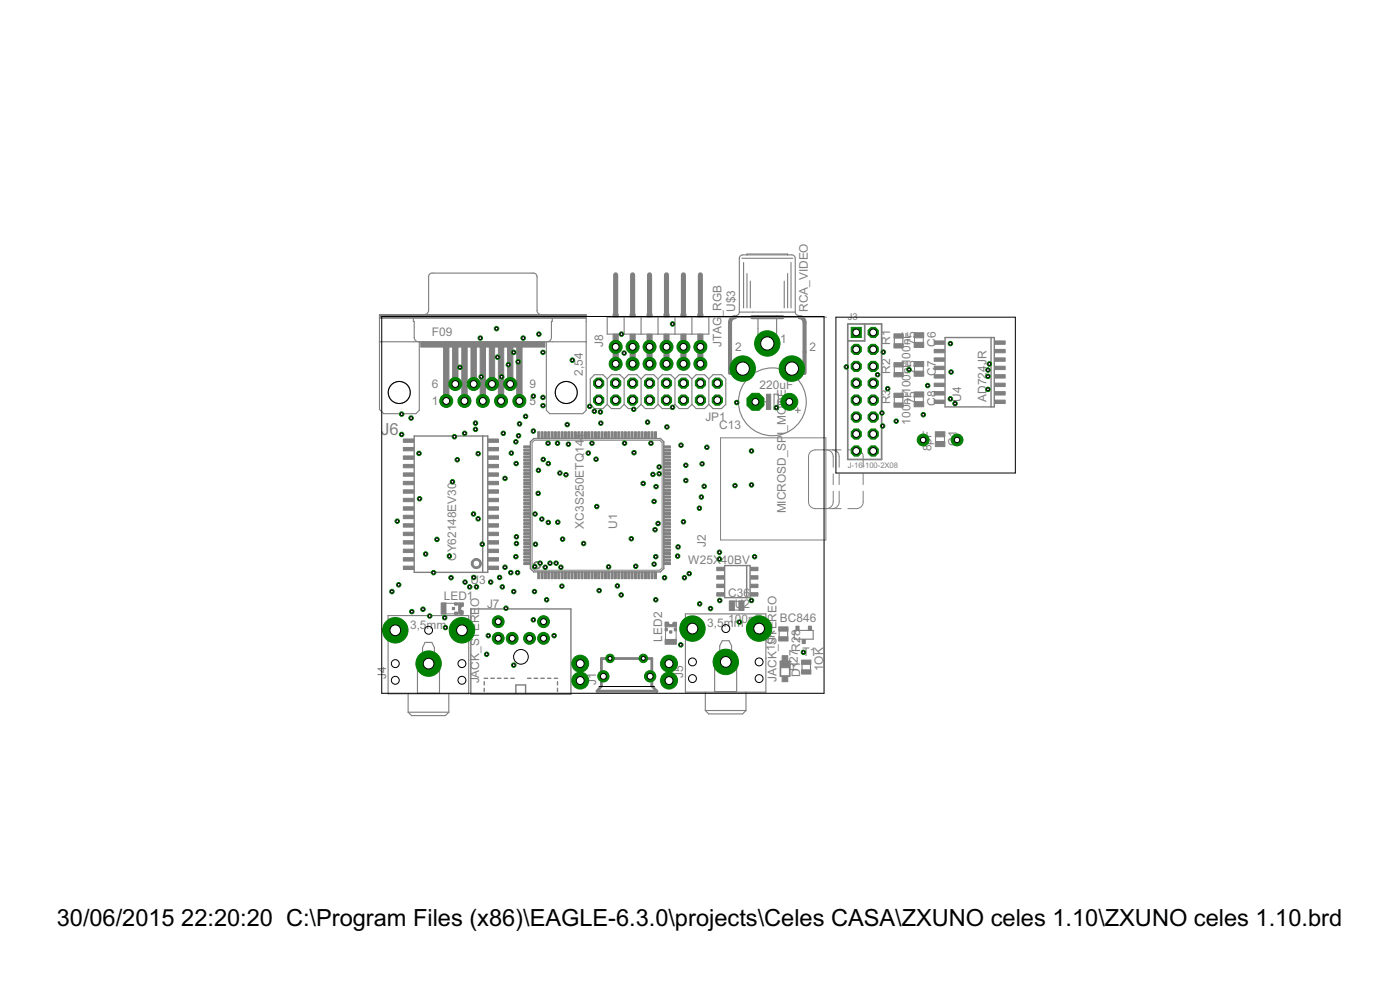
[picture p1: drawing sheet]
<svg xmlns="http://www.w3.org/2000/svg" width="210mm" height="148mm" viewBox="0 0 210 148" stroke-linecap="round" stroke-linejoin="round" font-family="sans-serif">
<defs><g id="words">
<g font-size="4">
<text x="8.5" y="138.7">30/06/2015</text>
<text x="27.2" y="138.7">22:20:20 C:\Program Files (x86)\EAGLE-6.3.0\projects\Celes CASA\ZXUNO celes 1.10\ZXUNO celes 1.10.brd</text>
</g>
<text font-size="2.8" fill="#808080" x="57.2" y="65.2">J6</text>
<g font-size="2" fill="#808080">
<text x="110.2" y="46.8" transform="rotate(-90 110.2 46.8)">U$3</text>
<text x="121.1" y="46.8" transform="rotate(-90 121.1 46.8)">RCA_VIDEO</text>
<text x="64.8" y="50.3">F09</text>
<text x="90.4" y="52" transform="rotate(-90 90.4 52)">J8</text>
<text x="108.2" y="52" transform="rotate(-90 108.2 52)">JTAG_RGB</text>
<text x="110.2" y="52.6">2</text>
<text x="116.9" y="51.3">1</text>
<text x="121.4" y="52.6">2</text>
<text x="133.5" y="51.7" transform="rotate(-90 133.5 51.7)">R1</text>
<text x="137.3" y="51.7" transform="rotate(-90 137.3 51.7)">75</text>
<text x="140.3" y="52" transform="rotate(-90 140.3 52)">C6</text>
<text x="64.8" y="58.2">6</text>
<text x="79.4" y="58.2">9</text>
<text x="87.4" y="56.3" transform="rotate(-90 87.4 56.3)">2,54</text>
<text x="113.9" y="58.3">220uF</text>
<text x="133.5" y="56" transform="rotate(-90 133.5 56)">R2</text>
<text x="137.3" y="56" transform="rotate(-90 137.3 56)">75</text>
<text x="140.3" y="56.3" transform="rotate(-90 140.3 56.3)">C7</text>
<text x="64.8" y="60.7">1</text>
<text x="79.4" y="60.7">5</text>
<text x="87.5" y="65.9" transform="rotate(-90 87.5 65.9)">4</text>
<text x="105.8" y="63.1">JP1</text>
<text x="107.8" y="64.2">C13</text>
<text x="117.8" y="65.2" transform="rotate(-90 117.8 65.2)">I_MODE</text>
<text x="133.5" y="60.6" transform="rotate(-90 133.5 60.6)">R3</text>
<text x="136.5" y="63.6" transform="rotate(-90 136.5 63.6)">100nF100nF100nF</text>
<text x="137.3" y="60.6" transform="rotate(-90 137.3 60.6)">75</text>
<text x="140.3" y="60.8" transform="rotate(-90 140.3 60.8)">C8</text>
<text x="144.1" y="60.2" transform="rotate(-90 144.1 60.2)">U4</text>
<text x="147.9" y="60.2" transform="rotate(-90 147.9 60.2)">AD724JR</text>
<text x="139.7" y="67.6" transform="rotate(-90 139.7 67.6)">8pF</text>
<text x="143.5" y="66.8" transform="rotate(-90 143.5 66.8)">C1</text>
<text x="117.8" y="76.9" transform="rotate(-90 117.8 76.9)">MICROSD_SP</text>
<text x="87.5" y="79.2" transform="rotate(-90 87.5 79.2)">XC3S250ETQ14</text>
<text x="92.5" y="79.2" transform="rotate(-90 92.5 79.2)">U1</text>
<text x="105.8" y="81.9" transform="rotate(-90 105.8 81.9)">J2</text>
<text x="66.5" y="89.9">LED1</text>
<text x="68.4" y="84" transform="rotate(-90 68.4 84)">CY62148EV30</text>
<text x="70.5" y="87.5">U3</text>
<text x="103.2" y="84.5">W25X40BV</text>
<text x="109.2" y="89.5">C36</text>
<text x="61.5" y="94.2">3,5mm</text>
<text x="71.8" y="90.9" transform="rotate(-90 71.8 90.9)">O</text>
<text x="73" y="91">J7</text>
<text x="106" y="94">3,5mm</text>
<text x="109.2" y="93.3">100nF</text>
<text x="110.2" y="91.1">U2</text>
<text x="116.9" y="93.2">BC846</text>
<text x="120" y="95.3" transform="rotate(-90 120 95.3)">8</text>
<text x="57.9" y="101.8" transform="rotate(-90 57.9 101.8)">J4</text>
<text x="99.3" y="96.1" transform="rotate(-90 99.3 96.1)">LED2</text>
<text x="102.4" y="101.5" transform="rotate(-90 102.4 101.5)">J5</text>
<text x="116.2" y="97.5" transform="rotate(-90 116.2 97.5)">10K</text>
<text x="120" y="101.4" transform="rotate(-90 120 101.4)">DR127R2</text>
<text x="120.3" y="98.3">T1</text>
<text x="123.4" y="100.6" transform="rotate(-90 123.4 100.6)">1OK</text>
<text x="71.8" y="102.4" transform="rotate(-90 71.8 102.4)">JACK_STERE</text>
<text x="89.4" y="102.6" transform="rotate(-90 89.4 102.6)">J1</text>
<text x="116.4" y="102.1" transform="rotate(-90 116.4 102.1)">JACK_STEREO</text>
</g>
<text font-size="1.6" fill="#808080" x="127.1" y="47.9">J3</text>
<text font-size="1.3" fill="#808080" x="127.1" y="70.1">J-16-100-2X08</text>
</g></defs>
<g fill="none" stroke="#808080" stroke-width=".21">
<path d="M141.7 50.6h7.4v10.4h-7.4zM148.6 50.6v10.4M62.1 65.3h11v20.4h-11zM72.4 65.3v20.4M79.5 66.2l.5-.5h19l.5 .5v19l-.5 .5h-19l-.5-.5zM70.6 91.2h15v12.8h-15zM108.6 84.7h3.9v4.8h-3.9zM112 84.7v4.8M72.6 102.1v.5M72.6 103.1v.5M72.6 101.6h.5M73.6 101.6h.5"/>
<path d="M74.6 101.6h.5M75.6 101.6h.5M76.6 101.6h.5M77.3 104v-1.4h1.5v1.4M79.1 101.6h.5M80.1 101.6h.5M81.1 101.6h.5M82.1 101.6h.5M83.1 101.6h.5M83.6 102.1v.5M83.6 103.1v.5"/>
</g>
<g fill="none" stroke="#808080" stroke-width=".17">
<path d="M111.2 38.7h7.7M111.5 39.3v6.8M112 38.2v-.1h6.1v.1M118.6 39.3v6.8M56.9 51.2h31M56.9 47.6h31M62 47.6v.6h.1v2.4a.67 .67 0 0 0 .6 .6M62.9 51.2v10.3l-.5 .5h-4.9l-.6-.7v-14.2h31v14.4l-.5 .5h-5l-.5-.5v-10.3M63.1 51.2v.8h18.6v-.8M63.6 47.1a.63 .63 0 0 0 .7-.6v-5.1v-.3l.5-.2h15.4l.2 .2 .1 .3v5.1a.62 .62 0 0 0 .7 .6M82.8 47.6v.6h-.1v2.4a.67 .67 0 0 1-.7 .6M91 47.5h15.3v2.6h-15.3z"/>
<path d="M91 56.8v3.8M91 56.8l-.6-.7h-1.3l-.6 .7v3.8l.6 .6h1.3l.6-.6M91 56.8l.7-.7h1.2l.7 .7M93.6 47.5v2.6M93.6 56.8v3.8M93.6 56.8l.6-.7h1.3l.6 .7M96.1 47.5v2.6M96.1 56.8v3.8M96.1 56.8l.7-.7h1.2l.7 .7M98.7 47.5v2.6M98.7 56.8v3.8M98.7 56.8l.6-.7h1.3l.6 .7"/>
<path d="M101.2 47.5v2.6M101.2 56.8v3.8M101.2 56.8l.6-.7h1.3l.6 .7M103.7 47.5v2.6M103.7 56.8v3.8M103.7 56.8l.7-.7h1.2l.7 .7M106.3 56.8v3.8M106.3 56.8l.6-.7h1.3l.6 .7v3.8l-.6 .6h-1.3l-.6-.6M110.2 47.5h2.6M110.8 46.8v.3l-.5 .2M110.8 46.8v-8.1l.3-.4 .3-.1h7.3l.4 .2 .1 .3v8.1M110.8 46.8h8.4"/>
<path d="M112 41v5.1M112.5 42.1v4M113.6 47.5v4.1h2.8v-4.1M113.6 51.3h2.8M116.1 59.1h.6v2.2h-.6zM117.3 47.5h2.6M117.6 42.1v4M118.1 41v5.1M119.2 46.8l.2 .4 .3 .1M134.1 50.7v.8M134.1 55v.8M134.1 59.5v.9"/>
<path d="M135.4 50.7v.8M135.4 55v.8M135.4 59.5v.9M91 60.6l.7 .6h1.2l.7-.6M93.6 60.6l.6 .6h1.3l.6-.6M96.1 60.6l.7 .6h1.2l.7-.6M98.7 60.6l.6 .6h1.3l.6-.6M101.2 60.6l.6 .6h1.3l.6-.6M103.7 60.6l.7 .6h1.2l.7-.6M114.2 60.2h1M116.7 60.2h.8M119.2 61.5h.8"/>
<path d="M119.6 61.1v.7M63.4 98.1h1.7M63.4 99.4h1.7M70.3 96.7v-4.5h-12.1v11.7h12.1v-7.1M107.1 99.9h3.3v3.7h-3.3zM107.9 99.9v-3.1l.4-.8h1l.4 .8v3.1M107.9 97.9h1.8M107.9 99.2h1.8M114.8 96.4v-4.4h-12v11.7h12v-7.2M116.8 94.6v.8M118.1 94.6v.8M119.1 94.4h2.8v1.4h-2.8z"/>
<path d="M120.2 99.5v.8M121.5 99.5v.8M61.2 103.9v2.8M61.2 106.7l.5 .5h5.1l.5-.5M61.2 106.7h6.1M62.6 100.2h3.3v3.7h-3.3zM63.4 100.2v-3.2l.3-.8h1l.4 .8v3.2M67.3 103.9v2.8M105.7 103.7v2.7M105.7 106.4l.6 .6h5l.5-.6M105.7 106.4h6.1M111.8 103.7v2.7"/>
<circle cx="59.9" cy="58.8" r="1.65"/>
<circle cx="84.9" cy="58.8" r="1.65"/>
<circle cx="115.8" cy="60.2" r="5.1"/>
</g>
<g fill="#808080" stroke="#808080" stroke-width=".15">
<path d="M63.1 51.2h18.6v.8h-18.6z"/>
<path d="M56.9 47.1h31v.5h-31z"/>
<path d="M66.5 51.9h.8v7.3h-.8z"/>
<path d="M67.9 52h.8v4.7h-.8z"/>
<path d="M69.2 51.9h.8v7.3h-.8z"/>
<path d="M70.6 52h.8v4.7h-.8z"/>
<path d="M72 51.9h.8v7.3h-.8z"/>
<path d="M73.4 52h.8v4.7h-.8z"/>
<path d="M74.7 51.9h.8v7.3h-.8z"/>
<path d="M76.1 52h.8v4.7h-.8z"/>
<path d="M77.5 51.9h.8v7.3h-.8z"/>
<path d="M114.9 59.1h.6v2.2h-.6z"/>
<path d="M91.9 47h.8v.5h-.8z"/>
<path d="M94.5 47h.7v.5h-.7z"/>
<path d="M97 47h.8v.5h-.8z"/>
<path d="M99.5 47h.8v.5h-.8z"/>
<path d="M102.1 47h.7v.5h-.7z"/>
<path d="M104.6 47h.8v.5h-.8z"/>
<path d="M91.9 50.1h.8v1h-.8z"/>
<path d="M94.5 50.1h.7v1h-.7z"/>
<path d="M91.9 52.9h.8v.7h-.8z"/>
<path d="M94.5 52.9h.7v.7h-.7z"/>
<path d="M97 50.1h.8v1h-.8z"/>
<path d="M99.5 50.1h.8v1h-.8z"/>
<path d="M97 52.9h.8v.7h-.8z"/>
<path d="M99.5 52.9h.8v.7h-.8z"/>
<path d="M102.1 50.1h.7v1h-.7z"/>
<path d="M104.6 50.1h.8v1h-.8z"/>
<path d="M102.1 52.9h.7v.7h-.7z"/>
<path d="M104.6 52.9h.8v.7h-.8z"/>
<path d="M68.2 90.3h.4v.4h-.4z"/>
<path d="M68.2 91.7h.4v.3h-.4z"/>
<path d="M67.8 91h.4v.3h-.4z"/>
<path d="M99.7 94.1h.4v.4h-.4z"/>
<path d="M101.1 94.1h.3v.4h-.3z"/>
<path d="M100.4 94.5h.3v.3h-.3z"/>
<path d="M149.2 59.9h1.5v.6h-1.5z"/>
<path d="M149.2 58.7h1.5v.5h-1.5z"/>
<path d="M149.2 57.4h1.5v.5h-1.5z"/>
<path d="M149.2 56.1h1.5v.5h-1.5z"/>
<path d="M149.2 54.9h1.5v.5h-1.5z"/>
<path d="M149.2 53.6h1.5v.5h-1.5z"/>
<path d="M149.2 52.3h1.5v.6h-1.5z"/>
<path d="M149.2 51.1h1.5v.5h-1.5z"/>
<path d="M140.1 51.1h1.5v.5h-1.5z"/>
<path d="M140.1 52.3h1.5v.6h-1.5z"/>
<path d="M140.1 53.6h1.5v.5h-1.5z"/>
<path d="M140.1 54.9h1.5v.5h-1.5z"/>
<path d="M140.1 56.1h1.5v.5h-1.5z"/>
<path d="M140.1 57.4h1.5v.5h-1.5z"/>
<path d="M140.1 58.7h1.5v.5h-1.5z"/>
<path d="M140.1 59.9h1.5v.6h-1.5z"/>
<path d="M73.2 84.8h1.5v.5h-1.5z"/>
<path d="M73.2 83.5h1.5v.6h-1.5z"/>
<path d="M73.2 82.3h1.5v.5h-1.5z"/>
<path d="M73.2 81h1.5v.5h-1.5z"/>
<path d="M73.2 79.7h1.5v.5h-1.5z"/>
<path d="M73.2 78.5h1.5v.5h-1.5z"/>
<path d="M73.2 77.2h1.5v.5h-1.5z"/>
<path d="M73.2 75.9h1.5v.5h-1.5z"/>
<path d="M73.2 74.7h1.5v.5h-1.5z"/>
<path d="M73.2 73.4h1.5v.5h-1.5z"/>
<path d="M73.2 72.1h1.5v.5h-1.5z"/>
<path d="M73.2 70.8h1.5v.6h-1.5z"/>
<path d="M73.2 69.6h1.5v.5h-1.5z"/>
<path d="M73.2 68.3h1.5v.5h-1.5z"/>
<path d="M73.2 67h1.5v.5h-1.5z"/>
<path d="M73.2 65.8h1.5v.5h-1.5z"/>
<path d="M60.5 65.8h1.5v.5h-1.5z"/>
<path d="M60.5 67h1.5v.5h-1.5z"/>
<path d="M60.5 68.3h1.5v.5h-1.5z"/>
<path d="M60.5 69.6h1.5v.5h-1.5z"/>
<path d="M60.5 70.8h1.5v.6h-1.5z"/>
<path d="M60.5 72.1h1.5v.5h-1.5z"/>
<path d="M60.5 73.4h1.5v.5h-1.5z"/>
<path d="M60.5 74.7h1.5v.5h-1.5z"/>
<path d="M60.5 75.9h1.5v.5h-1.5z"/>
<path d="M60.5 77.2h1.5v.5h-1.5z"/>
<path d="M60.5 78.5h1.5v.5h-1.5z"/>
<path d="M60.5 79.7h1.5v.5h-1.5z"/>
<path d="M60.5 81h1.5v.5h-1.5z"/>
<path d="M60.5 82.3h1.5v.5h-1.5z"/>
<path d="M60.5 83.5h1.5v.6h-1.5z"/>
<path d="M60.5 84.8h1.5v.5h-1.5z"/>
<path d="M134 50h1.4v.7h-1.4z"/>
<path d="M134 51.5h1.4v.6h-1.4z"/>
<path d="M134 54.3h1.4v.7h-1.4z"/>
<path d="M134 55.8h1.4v.7h-1.4z"/>
<path d="M134 58.9h1.4v.6h-1.4z"/>
<path d="M134 60.4h1.4v.6h-1.4z"/>
<path d="M120.2 98.9h1.4v.6h-1.4z"/>
<path d="M120.2 100.4h1.4v.6h-1.4z"/>
<path d="M116.8 95.4h1.4v.6h-1.4z"/>
<path d="M116.8 93.9h1.4v.7h-1.4z"/>
<path d="M140.2 64.7h1.5v.7h-1.5z"/>
<path d="M140.2 66.1h1.5v.8h-1.5z"/>
<path d="M137.1 49.8h1.4v.8h-1.4z"/>
<path d="M137.1 51.3h1.4v.7h-1.4z"/>
<path d="M137.1 54.2h1.4v.7h-1.4z"/>
<path d="M137.1 55.6h1.4v.8h-1.4z"/>
<path d="M137.1 58.7h1.4v.8h-1.4z"/>
<path d="M137.1 60.2h1.4v.7h-1.4z"/>
<path d="M109.3 90h.8v1.5h-.8z"/>
<path d="M110.8 90h.7v1.5h-.7z"/>
<path d="M112.5 88.8h1.1v.5h-1.1z"/>
<path d="M112.5 87.5h1.1v.5h-1.1z"/>
<path d="M112.5 86.3h1.1v.5h-1.1z"/>
<path d="M112.5 85h1.1v.5h-1.1z"/>
<path d="M107.5 85h1.1v.5h-1.1z"/>
<path d="M107.5 86.3h1.1v.5h-1.1z"/>
<path d="M107.5 87.5h1.1v.5h-1.1z"/>
<path d="M107.5 88.8h1.1v.5h-1.1z"/>
<path d="M91.9 51.1h.8v1.8h-.8z"/>
<path d="M94.5 51.1h.7v1.8h-.7z"/>
<path d="M97 51.1h.8v1.8h-.8z"/>
<path d="M99.5 51.1h.8v1.8h-.8z"/>
<path d="M102.1 51.1h.7v1.8h-.7z"/>
<path d="M104.6 51.1h.8v1.8h-.8z"/>
<path d="M69.3 90.3h.2v.5h-.2z"/>
<path d="M69 90.3h.4v.3h-.4z"/>
<path d="M69 90.7h.3v.1h-.3z"/>
<path d="M69 90.5h.2v.5h-.2z"/>
<path d="M69.1 91.5h.3v.5h-.3z"/>
<path d="M69 91.4h.2v.6h-.2z"/>
<path d="M68.8 90.3h.3v1.7h-.3z"/>
<path d="M66.1 90.3h.8v1.7h-.8z"/>
<path d="M99.7 93.2h.5v.1h-.5z"/>
<path d="M99.7 93.3h.2v.3h-.2z"/>
<path d="M100.1 93.4h.1v.2h-.1z"/>
<path d="M99.9 93.5h.5v.1h-.5z"/>
<path d="M100.9 93.2h.5v.4h-.5z"/>
<path d="M100.8 93.5h.6v.1h-.6z"/>
<path d="M99.7 93.6h1.7v.3h-1.7z"/>
<path d="M99.7 95.8h1.7v.7h-1.7z"/>
<path d="M120.3 95.8h.4v.6h-.4z"/>
<path d="M119.3 93.8h.5v.6h-.5z"/>
<path d="M121.2 93.8h.5v.6h-.5z"/>
<path d="M117.3 98.2h.8v.8h-.8z"/>
<path d="M117.3 101.4h.8v.7h-.8z"/>
<path d="M117.1 99.1h1.3v.9h-1.3z"/>
<path d="M80.6 85.7h.3v1h-.3z"/>
<path d="M81.1 85.7h.3v1h-.3z"/>
<path d="M81.6 85.7h.3v1h-.3z"/>
<path d="M82.1 85.7h.3v1h-.3z"/>
<path d="M82.6 85.7h.3v1h-.3z"/>
<path d="M83.1 85.7h.3v1h-.3z"/>
<path d="M83.6 85.7h.3v1h-.3z"/>
<path d="M84.1 85.7h.3v1h-.3z"/>
<path d="M84.6 85.7h.3v1h-.3z"/>
<path d="M85.1 85.7h.3v1h-.3z"/>
<path d="M85.6 85.7h.3v1h-.3z"/>
<path d="M86.1 85.7h.3v1h-.3z"/>
<path d="M86.6 85.7h.3v1h-.3z"/>
<path d="M87.1 85.7h.3v1h-.3z"/>
<path d="M87.6 85.7h.3v1h-.3z"/>
<path d="M88.1 85.7h.3v1h-.3z"/>
<path d="M88.6 85.7h.3v1h-.3z"/>
<path d="M89.1 85.7h.3v1h-.3z"/>
<path d="M89.6 85.7h.3v1h-.3z"/>
<path d="M90.1 85.7h.3v1h-.3z"/>
<path d="M90.6 85.7h.3v1h-.3z"/>
<path d="M91.1 85.7h.3v1h-.3z"/>
<path d="M91.6 85.7h.3v1h-.3z"/>
<path d="M92.1 85.7h.3v1h-.3z"/>
<path d="M92.6 85.7h.3v1h-.3z"/>
<path d="M93.1 85.7h.3v1h-.3z"/>
<path d="M93.6 85.7h.3v1h-.3z"/>
<path d="M94.1 85.7h.3v1h-.3z"/>
<path d="M94.6 85.7h.3v1h-.3z"/>
<path d="M95.1 85.7h.3v1h-.3z"/>
<path d="M95.6 85.7h.3v1h-.3z"/>
<path d="M96.1 85.7h.3v1h-.3z"/>
<path d="M96.6 85.7h.3v1h-.3z"/>
<path d="M97.1 85.7h.3v1h-.3z"/>
<path d="M97.6 85.7h.3v1h-.3z"/>
<path d="M98.1 85.7h.3v1h-.3z"/>
<path d="M99.5 84.3h1v.3h-1z"/>
<path d="M99.5 83.8h1v.3h-1z"/>
<path d="M99.5 83.3h1v.3h-1z"/>
<path d="M99.5 82.8h1v.3h-1z"/>
<path d="M99.5 82.3h1v.3h-1z"/>
<path d="M99.5 81.8h1v.3h-1z"/>
<path d="M99.5 81.3h1v.3h-1z"/>
<path d="M99.5 80.8h1v.3h-1z"/>
<path d="M99.5 80.3h1v.3h-1z"/>
<path d="M99.5 79.8h1v.3h-1z"/>
<path d="M99.5 79.3h1v.3h-1z"/>
<path d="M99.5 78.8h1v.3h-1z"/>
<path d="M99.5 78.3h1v.3h-1z"/>
<path d="M99.5 77.8h1v.3h-1z"/>
<path d="M99.5 77.3h1v.3h-1z"/>
<path d="M99.5 76.8h1v.3h-1z"/>
<path d="M99.5 76.3h1v.3h-1z"/>
<path d="M99.5 75.8h1v.3h-1z"/>
<path d="M99.5 75.3h1v.3h-1z"/>
<path d="M99.5 74.8h1v.3h-1z"/>
<path d="M99.5 74.3h1v.3h-1z"/>
<path d="M99.5 73.8h1v.3h-1z"/>
<path d="M99.5 73.3h1v.3h-1z"/>
<path d="M99.5 72.8h1v.3h-1z"/>
<path d="M99.5 72.3h1v.3h-1z"/>
<path d="M99.5 71.8h1v.3h-1z"/>
<path d="M99.5 71.3h1v.3h-1z"/>
<path d="M99.5 70.8h1v.3h-1z"/>
<path d="M99.5 70.3h1v.3h-1z"/>
<path d="M99.5 69.8h1v.3h-1z"/>
<path d="M99.5 69.3h1v.3h-1z"/>
<path d="M99.5 68.8h1v.3h-1z"/>
<path d="M99.5 68.3h1v.3h-1z"/>
<path d="M99.5 67.8h1v.3h-1z"/>
<path d="M99.5 67.3h1v.3h-1z"/>
<path d="M99.5 66.8h1v.3h-1z"/>
<path d="M98.1 64.7h.3v1h-.3z"/>
<path d="M97.6 64.7h.3v1h-.3z"/>
<path d="M97.1 64.7h.3v1h-.3z"/>
<path d="M96.6 64.7h.3v1h-.3z"/>
<path d="M96.1 64.7h.3v1h-.3z"/>
<path d="M95.6 64.7h.3v1h-.3z"/>
<path d="M95.1 64.7h.3v1h-.3z"/>
<path d="M94.6 64.7h.3v1h-.3z"/>
<path d="M94.1 64.7h.3v1h-.3z"/>
<path d="M93.6 64.7h.3v1h-.3z"/>
<path d="M93.1 64.7h.3v1h-.3z"/>
<path d="M92.6 64.7h.3v1h-.3z"/>
<path d="M92.1 64.7h.3v1h-.3z"/>
<path d="M91.6 64.7h.3v1h-.3z"/>
<path d="M91.1 64.7h.3v1h-.3z"/>
<path d="M90.6 64.7h.3v1h-.3z"/>
<path d="M90.1 64.7h.3v1h-.3z"/>
<path d="M89.6 64.7h.3v1h-.3z"/>
<path d="M89.1 64.7h.3v1h-.3z"/>
<path d="M88.6 64.7h.3v1h-.3z"/>
<path d="M88.1 64.7h.3v1h-.3z"/>
<path d="M87.6 64.7h.3v1h-.3z"/>
<path d="M87.1 64.7h.3v1h-.3z"/>
<path d="M86.6 64.7h.3v1h-.3z"/>
<path d="M86.1 64.7h.3v1h-.3z"/>
<path d="M85.6 64.7h.3v1h-.3z"/>
<path d="M85.1 64.7h.3v1h-.3z"/>
<path d="M84.6 64.7h.3v1h-.3z"/>
<path d="M84.1 64.7h.3v1h-.3z"/>
<path d="M83.6 64.7h.3v1h-.3z"/>
<path d="M83.1 64.7h.3v1h-.3z"/>
<path d="M82.6 64.7h.3v1h-.3z"/>
<path d="M82.1 64.7h.3v1h-.3z"/>
<path d="M81.6 64.7h.3v1h-.3z"/>
<path d="M81.1 64.7h.3v1h-.3z"/>
<path d="M80.6 64.7h.3v1h-.3z"/>
<path d="M78.5 66.8h1v.3h-1z"/>
<path d="M78.5 67.3h1v.3h-1z"/>
<path d="M78.5 67.8h1v.3h-1z"/>
<path d="M78.5 68.3h1v.3h-1z"/>
<path d="M78.5 68.8h1v.3h-1z"/>
<path d="M78.5 69.3h1v.3h-1z"/>
<path d="M78.5 69.8h1v.3h-1z"/>
<path d="M78.5 70.3h1v.3h-1z"/>
<path d="M78.5 70.8h1v.3h-1z"/>
<path d="M78.5 71.3h1v.3h-1z"/>
<path d="M78.5 71.8h1v.3h-1z"/>
<path d="M78.5 72.3h1v.3h-1z"/>
<path d="M78.5 72.8h1v.3h-1z"/>
<path d="M78.5 73.3h1v.3h-1z"/>
<path d="M78.5 73.8h1v.3h-1z"/>
<path d="M78.5 74.3h1v.3h-1z"/>
<path d="M78.5 74.8h1v.3h-1z"/>
<path d="M78.5 75.3h1v.3h-1z"/>
<path d="M78.5 75.8h1v.3h-1z"/>
<path d="M78.5 76.3h1v.3h-1z"/>
<path d="M78.5 76.8h1v.3h-1z"/>
<path d="M78.5 77.3h1v.3h-1z"/>
<path d="M78.5 77.8h1v.3h-1z"/>
<path d="M78.5 78.3h1v.3h-1z"/>
<path d="M78.5 78.8h1v.3h-1z"/>
<path d="M78.5 79.3h1v.3h-1z"/>
<path d="M78.5 79.8h1v.3h-1z"/>
<path d="M78.5 80.3h1v.3h-1z"/>
<path d="M78.5 80.8h1v.3h-1z"/>
<path d="M78.5 81.3h1v.3h-1z"/>
<path d="M78.5 81.8h1v.3h-1z"/>
<path d="M78.5 82.3h1v.3h-1z"/>
<path d="M78.5 82.8h1v.3h-1z"/>
<path d="M78.5 83.3h1v.3h-1z"/>
<path d="M78.5 83.8h1v.3h-1z"/>
<path d="M78.5 84.3h1v.3h-1z"/>
<path d="M128.1 49.6h.5v.5h-.5z"/>
<path d="M130.7 49.6h.5v.5h-.5z"/>
<path d="M130.7 52.1h.5v.5h-.5z"/>
<path d="M128.1 52.1h.5v.5h-.5z"/>
<path d="M130.7 54.6h.5v.5h-.5z"/>
<path d="M128.1 54.6h.5v.5h-.5z"/>
<path d="M130.7 57.1h.5v.6h-.5z"/>
<path d="M130.7 59.7h.5v.5h-.5z"/>
<path d="M130.7 62.2h.5v.5h-.5z"/>
<path d="M128.1 57.1h.5v.6h-.5z"/>
<path d="M128.1 59.7h.5v.5h-.5z"/>
<path d="M128.1 62.2h.5v.5h-.5z"/>
<path d="M130.7 64.8h.5v.5h-.5z"/>
<path d="M128.1 64.8h.5v.5h-.5z"/>
<path d="M130.7 67.3h.5v.5h-.5z"/>
<path d="M128.1 67.3h.5v.5h-.5z"/>
<path d="M107.3 57.1h.5v.6h-.5z"/>
<path d="M107.3 59.7h.5v.5h-.5z"/>
<path d="M104.8 59.7h.5v.5h-.5z"/>
<path d="M104.8 57.1h.5v.6h-.5z"/>
<path d="M102.2 59.7h.5v.5h-.5z"/>
<path d="M102.2 57.1h.5v.6h-.5z"/>
<path d="M99.7 59.7h.5v.5h-.5z"/>
<path d="M97.1 59.7h.5v.5h-.5z"/>
<path d="M94.6 59.7h.5v.5h-.5z"/>
<path d="M99.7 57.1h.5v.6h-.5z"/>
<path d="M97.1 57.1h.5v.6h-.5z"/>
<path d="M94.6 57.1h.5v.6h-.5z"/>
<path d="M92.1 59.7h.5v.5h-.5z"/>
<path d="M92.1 57.1h.5v.6h-.5z"/>
<path d="M89.5 59.7h.5v.5h-.5z"/>
<path d="M89.5 57.1h.5v.6h-.5z"/>
</g>
<g fill="#808080" stroke="#808080" stroke-width=".15">
<path d="M70.8 83.9a.76 .76 0 0 1 1.3 .1 .76 .76 0 0 1-.5 1.2 .76 .76 0 0 1-.9-.8h.2a.51 .51 0 0 1 .7-.5 .51 .51 0 0 1 .2 .8 .51 .51 0 0 1-.8-.1l-.1-.2h-.2z" fill-rule="evenodd"/>
<path d="M80.1 84.3a.55 .55 0 0 1 .9 .1 .55 .55 0 0 1-.3 .8 .55 .55 0 0 1-.7-.5h.1a.45 .45 0 0 1 .6-.5 .45 .45 0 0 1 .2 .8 .45 .45 0 0 1-.8-.1v-.2h-.1z" fill-rule="evenodd"/>
<path d="M69.1 90.5h.2v.2h-.2v-.1h.2l-.1 .1-.1-.1z" fill-rule="evenodd"/>
<path d="M99.9 93.3h.2v.2h-.2v-.1h.2h-.2z" fill-rule="evenodd"/>
</g>
<path d="M92.3 41.2v5.7M94.8 41.2v5.7M97.4 41.2v5.7M99.9 41.2v5.7M102.5 41.2v5.7M105 41.2v5.7" fill="none" stroke="#808080" stroke-width=".76"/>
<g fill="none" stroke="#808080" stroke-width=".15">
<path d="M106.2 47.5h17.7M137.1 50.6v.7M137.1 54.9v.7M137.1 59.5v.7M138.4 50.6v.7M138.4 54.9v.7M138.4 59.4v.8M79.8 66.3l.3-.3h18.8l.4 .3v18.8l-.4 .3h-18.8l-.3-.3zM108 65.6h15.8v15.3h-15.8zM123.9 67.4a1.01 1.01 0 0 1 1 1v1.6M124.8 67.4a1.01 1.01 0 0 1 1 1v1.6M124.9 73.6v1.6a1.01 1.01 0 0 1-1 1"/>
<path d="M124.9 71v1.6M125.8 73.6v1.6a1.01 1.01 0 0 1-1 1M125.8 71v1.6M126.1 67.4h-3.9a1.01 1.01 0 0 0-1 1v6.8a1.01 1.01 0 0 0 1 1h3.9M127.1 67.4h1.3a1.01 1.01 0 0 1 1 1v1.6M129.4 73.6v1.6a1.01 1.01 0 0 1-1 1h-1.3M129.4 71v1.6M140.3 65.4v.8M141.6 65.4v.8M66.9 90.4h1.9M66.9 92h1.9M69.4 90.8a.39 .39 0 0 0-.4 .4 .39 .39 0 0 0 .4 .4"/>
<path d="M99.8 93.9v1.9M100.2 93.3a.4 .4 0 0 0 .4 .3 .4 .4 0 0 0 .4-.3M101.4 93.9v1.9M110.1 90.1h.7M110.1 91.4h.7"/>
</g>
<path d="M110.2 47.5a.77 .77 0 0 0-.7 .8v7.6M112.8 47.5h4.5M119.9 47.5a.77 .77 0 0 1 .7 .8v7.6" fill="none" stroke="#808080" stroke-width=".61"/>
<path d="M127.1 48.5h5.1v20.3h-5.1zM129.6 48.5v2.6h-2.5M117 99.1h1.4v2.2h-1.4z" fill="none" stroke="#808080" stroke-width=".25"/>
<path d="M66.9 58.9v1M68.3 56.4v1M69.6 58.9v1M71 56.4v1M72.4 58.9v1M73.8 56.4v1M75.1 58.9v1M76.5 56.4v1M77.9 58.9v1" fill="none" stroke="#808080" stroke-width=".83"/>
<path d="M98.5 103.5l-.8-.8v-4h-7.5v4.1l-.7 .7h9" fill="none" stroke="#808080" stroke-width=".42"/>
<circle cx="79.4" cy="95.6" r=".89" fill="#008000" stroke="#008000" stroke-width=".15"/>
<circle cx="79.4" cy="95.6" r=".44" fill="#fff" stroke="#000" stroke-width=".15"/>
<circle cx="76.8" cy="95.6" r=".89" fill="#008000" stroke="#008000" stroke-width=".15"/>
<circle cx="76.8" cy="95.6" r=".44" fill="#fff" stroke="#000" stroke-width=".15"/>
<circle cx="81.5" cy="95.6" r=".89" fill="#008000" stroke="#008000" stroke-width=".15"/>
<circle cx="81.5" cy="95.6" r=".44" fill="#fff" stroke="#000" stroke-width=".15"/>
<circle cx="74.7" cy="95.6" r=".89" fill="#008000" stroke="#008000" stroke-width=".15"/>
<circle cx="74.7" cy="95.6" r=".44" fill="#fff" stroke="#000" stroke-width=".15"/>
<circle cx="74.7" cy="93.1" r=".89" fill="#008000" stroke="#008000" stroke-width=".15"/>
<circle cx="74.7" cy="93.1" r=".44" fill="#fff" stroke="#000" stroke-width=".15"/>
<circle cx="81.5" cy="93.1" r=".89" fill="#008000" stroke="#008000" stroke-width=".15"/>
<circle cx="81.5" cy="93.1" r=".44" fill="#fff" stroke="#000" stroke-width=".15"/>
<circle cx="66.9" cy="60.1" r=".97" fill="#008000" stroke="#008000" stroke-width=".15"/>
<circle cx="66.9" cy="60.1" r=".51" fill="#fff" stroke="#000" stroke-width=".15"/>
<circle cx="69.6" cy="60.1" r=".97" fill="#008000" stroke="#008000" stroke-width=".15"/>
<circle cx="69.6" cy="60.1" r=".51" fill="#fff" stroke="#000" stroke-width=".15"/>
<circle cx="72.4" cy="60.1" r=".97" fill="#008000" stroke="#008000" stroke-width=".15"/>
<circle cx="72.4" cy="60.1" r=".51" fill="#fff" stroke="#000" stroke-width=".15"/>
<circle cx="75.1" cy="60.1" r=".97" fill="#008000" stroke="#008000" stroke-width=".15"/>
<circle cx="75.1" cy="60.1" r=".51" fill="#fff" stroke="#000" stroke-width=".15"/>
<circle cx="77.9" cy="60.1" r=".97" fill="#008000" stroke="#008000" stroke-width=".15"/>
<circle cx="77.9" cy="60.1" r=".51" fill="#fff" stroke="#000" stroke-width=".15"/>
<circle cx="68.3" cy="57.5" r=".97" fill="#008000" stroke="#008000" stroke-width=".15"/>
<circle cx="68.3" cy="57.5" r=".51" fill="#fff" stroke="#000" stroke-width=".15"/>
<circle cx="71" cy="57.5" r=".97" fill="#008000" stroke="#008000" stroke-width=".15"/>
<circle cx="71" cy="57.5" r=".51" fill="#fff" stroke="#000" stroke-width=".15"/>
<circle cx="73.8" cy="57.5" r=".97" fill="#008000" stroke="#008000" stroke-width=".15"/>
<circle cx="73.8" cy="57.5" r=".51" fill="#fff" stroke="#000" stroke-width=".15"/>
<circle cx="76.5" cy="57.5" r=".97" fill="#008000" stroke="#008000" stroke-width=".15"/>
<circle cx="76.5" cy="57.5" r=".51" fill="#fff" stroke="#000" stroke-width=".15"/>
<circle cx="118.3" cy="60.2" r="1.27" fill="#008000" stroke="#008000" stroke-width=".15"/>
<circle cx="118.3" cy="60.2" r=".51" fill="#fff" stroke="#000" stroke-width=".15"/>
<circle cx="113.3" cy="60.2" r="1.38" fill="#008000" stroke="#008000" stroke-width=".15"/>
<circle cx="113.3" cy="60.2" r=".51" fill="#fff" stroke="#000" stroke-width=".15"/>
<circle cx="92.3" cy="52" r=".97" fill="#008000" stroke="#008000" stroke-width=".15"/>
<circle cx="92.3" cy="52" r=".51" fill="#fff" stroke="#000" stroke-width=".15"/>
<circle cx="94.8" cy="52" r=".97" fill="#008000" stroke="#008000" stroke-width=".15"/>
<circle cx="94.8" cy="52" r=".51" fill="#fff" stroke="#000" stroke-width=".15"/>
<circle cx="97.4" cy="52" r=".97" fill="#008000" stroke="#008000" stroke-width=".15"/>
<circle cx="97.4" cy="52" r=".51" fill="#fff" stroke="#000" stroke-width=".15"/>
<circle cx="99.9" cy="52" r=".97" fill="#008000" stroke="#008000" stroke-width=".15"/>
<circle cx="99.9" cy="52" r=".51" fill="#fff" stroke="#000" stroke-width=".15"/>
<circle cx="102.5" cy="52" r=".97" fill="#008000" stroke="#008000" stroke-width=".15"/>
<circle cx="102.5" cy="52" r=".51" fill="#fff" stroke="#000" stroke-width=".15"/>
<circle cx="105" cy="52" r=".97" fill="#008000" stroke="#008000" stroke-width=".15"/>
<circle cx="105" cy="52" r=".51" fill="#fff" stroke="#000" stroke-width=".15"/>
<circle cx="92.3" cy="54.5" r=".97" fill="#008000" stroke="#008000" stroke-width=".15"/>
<circle cx="92.3" cy="54.5" r=".51" fill="#fff" stroke="#000" stroke-width=".15"/>
<circle cx="94.8" cy="54.5" r=".97" fill="#008000" stroke="#008000" stroke-width=".15"/>
<circle cx="94.8" cy="54.5" r=".51" fill="#fff" stroke="#000" stroke-width=".15"/>
<circle cx="97.4" cy="54.5" r=".97" fill="#008000" stroke="#008000" stroke-width=".15"/>
<circle cx="97.4" cy="54.5" r=".51" fill="#fff" stroke="#000" stroke-width=".15"/>
<circle cx="99.9" cy="54.5" r=".97" fill="#008000" stroke="#008000" stroke-width=".15"/>
<circle cx="99.9" cy="54.5" r=".51" fill="#fff" stroke="#000" stroke-width=".15"/>
<circle cx="102.5" cy="54.5" r=".97" fill="#008000" stroke="#008000" stroke-width=".15"/>
<circle cx="102.5" cy="54.5" r=".51" fill="#fff" stroke="#000" stroke-width=".15"/>
<circle cx="105" cy="54.5" r=".97" fill="#008000" stroke="#008000" stroke-width=".15"/>
<circle cx="105" cy="54.5" r=".51" fill="#fff" stroke="#000" stroke-width=".15"/>
<circle cx="138.4" cy="65.9" r=".89" fill="#008000" stroke="#008000" stroke-width=".15"/>
<circle cx="138.4" cy="65.9" r=".4" fill="#fff" stroke="#000" stroke-width=".15"/>
<circle cx="143.5" cy="65.9" r=".89" fill="#008000" stroke="#008000" stroke-width=".15"/>
<circle cx="143.5" cy="65.9" r=".4" fill="#fff" stroke="#000" stroke-width=".15"/>
<circle cx="91.5" cy="98.6" r=".64" fill="#008000" stroke="#008000" stroke-width=".15"/>
<circle cx="91.5" cy="98.6" r=".3" fill="#fff" stroke="#000" stroke-width=".15"/>
<circle cx="96.5" cy="98.6" r=".64" fill="#008000" stroke="#008000" stroke-width=".15"/>
<circle cx="96.5" cy="98.6" r=".3" fill="#fff" stroke="#000" stroke-width=".15"/>
<circle cx="90.5" cy="101.3" r=".85" fill="#008000" stroke="#008000" stroke-width=".15"/>
<circle cx="90.5" cy="101.3" r=".44" fill="#fff" stroke="#000" stroke-width=".15"/>
<circle cx="97.5" cy="101.3" r=".85" fill="#008000" stroke="#008000" stroke-width=".15"/>
<circle cx="97.5" cy="101.3" r=".44" fill="#fff" stroke="#000" stroke-width=".15"/>
<circle cx="87" cy="102" r="1.27" fill="#008000" stroke="#008000" stroke-width=".15"/>
<circle cx="87" cy="102" r=".59" fill="#fff" stroke="#000" stroke-width=".15"/>
<circle cx="87" cy="99.4" r="1.27" fill="#008000" stroke="#008000" stroke-width=".15"/>
<circle cx="87" cy="99.4" r=".59" fill="#fff" stroke="#000" stroke-width=".15"/>
<circle cx="100.3" cy="102" r="1.27" fill="#008000" stroke="#008000" stroke-width=".15"/>
<circle cx="100.3" cy="102" r=".59" fill="#fff" stroke="#000" stroke-width=".15"/>
<circle cx="100.3" cy="99.4" r="1.27" fill="#008000" stroke="#008000" stroke-width=".15"/>
<circle cx="100.3" cy="99.4" r=".59" fill="#fff" stroke="#000" stroke-width=".15"/>
<circle cx="103.8" cy="94.2" r="1.91" fill="#008000" stroke="#008000" stroke-width=".15"/>
<circle cx="103.8" cy="94.2" r=".8" fill="#fff" stroke="#000" stroke-width=".15"/>
<circle cx="113.8" cy="94.2" r="1.91" fill="#008000" stroke="#008000" stroke-width=".15"/>
<circle cx="113.8" cy="94.2" r=".8" fill="#fff" stroke="#000" stroke-width=".15"/>
<circle cx="108.8" cy="99.2" r="1.91" fill="#008000" stroke="#008000" stroke-width=".15"/>
<circle cx="108.8" cy="99.2" r=".8" fill="#fff" stroke="#000" stroke-width=".15"/>
<circle cx="59.3" cy="94.4" r="1.91" fill="#008000" stroke="#008000" stroke-width=".15"/>
<circle cx="59.3" cy="94.4" r=".8" fill="#fff" stroke="#000" stroke-width=".15"/>
<circle cx="69.3" cy="94.4" r="1.91" fill="#008000" stroke="#008000" stroke-width=".15"/>
<circle cx="69.3" cy="94.4" r=".8" fill="#fff" stroke="#000" stroke-width=".15"/>
<circle cx="64.3" cy="99.4" r="1.91" fill="#008000" stroke="#008000" stroke-width=".15"/>
<circle cx="64.3" cy="99.4" r=".8" fill="#fff" stroke="#000" stroke-width=".15"/>
<circle cx="118.7" cy="55.2" r="1.91" fill="#008000" stroke="#008000" stroke-width=".15"/>
<circle cx="118.7" cy="55.2" r=".99" fill="#fff" stroke="#000" stroke-width=".15"/>
<circle cx="111.4" cy="55.2" r="1.91" fill="#008000" stroke="#008000" stroke-width=".15"/>
<circle cx="111.4" cy="55.2" r=".99" fill="#fff" stroke="#000" stroke-width=".15"/>
<circle cx="115" cy="51.5" r="1.91" fill="#008000" stroke="#008000" stroke-width=".15"/>
<circle cx="115" cy="51.5" r=".99" fill="#fff" stroke="#000" stroke-width=".15"/>
<path d="M127.6 49h1.5v1.6h-1.5z" fill="#008000" stroke="#008000" stroke-width=".15"/>
<circle cx="128.4" cy="49.8" r=".51" fill="#fff" stroke="#000" stroke-width=".15"/>
<circle cx="130.9" cy="49.8" r=".83" fill="#008000" stroke="#008000" stroke-width=".15"/>
<circle cx="130.9" cy="49.8" r=".51" fill="#fff" stroke="#000" stroke-width=".15"/>
<circle cx="128.4" cy="52.3" r=".83" fill="#008000" stroke="#008000" stroke-width=".15"/>
<circle cx="128.4" cy="52.3" r=".51" fill="#fff" stroke="#000" stroke-width=".15"/>
<circle cx="130.9" cy="52.3" r=".83" fill="#008000" stroke="#008000" stroke-width=".15"/>
<circle cx="130.9" cy="52.3" r=".51" fill="#fff" stroke="#000" stroke-width=".15"/>
<circle cx="128.4" cy="54.9" r=".83" fill="#008000" stroke="#008000" stroke-width=".15"/>
<circle cx="128.4" cy="54.9" r=".51" fill="#fff" stroke="#000" stroke-width=".15"/>
<circle cx="130.9" cy="54.9" r=".83" fill="#008000" stroke="#008000" stroke-width=".15"/>
<circle cx="130.9" cy="54.9" r=".51" fill="#fff" stroke="#000" stroke-width=".15"/>
<circle cx="128.4" cy="57.4" r=".83" fill="#008000" stroke="#008000" stroke-width=".15"/>
<circle cx="128.4" cy="57.4" r=".51" fill="#fff" stroke="#000" stroke-width=".15"/>
<circle cx="130.9" cy="57.4" r=".83" fill="#008000" stroke="#008000" stroke-width=".15"/>
<circle cx="130.9" cy="57.4" r=".51" fill="#fff" stroke="#000" stroke-width=".15"/>
<circle cx="128.4" cy="59.9" r=".83" fill="#008000" stroke="#008000" stroke-width=".15"/>
<circle cx="128.4" cy="59.9" r=".51" fill="#fff" stroke="#000" stroke-width=".15"/>
<circle cx="130.9" cy="59.9" r=".83" fill="#008000" stroke="#008000" stroke-width=".15"/>
<circle cx="130.9" cy="59.9" r=".51" fill="#fff" stroke="#000" stroke-width=".15"/>
<circle cx="128.4" cy="62.5" r=".83" fill="#008000" stroke="#008000" stroke-width=".15"/>
<circle cx="128.4" cy="62.5" r=".51" fill="#fff" stroke="#000" stroke-width=".15"/>
<circle cx="130.9" cy="62.5" r=".83" fill="#008000" stroke="#008000" stroke-width=".15"/>
<circle cx="130.9" cy="62.5" r=".51" fill="#fff" stroke="#000" stroke-width=".15"/>
<circle cx="128.4" cy="65" r=".83" fill="#008000" stroke="#008000" stroke-width=".15"/>
<circle cx="128.4" cy="65" r=".51" fill="#fff" stroke="#000" stroke-width=".15"/>
<circle cx="130.9" cy="65" r=".83" fill="#008000" stroke="#008000" stroke-width=".15"/>
<circle cx="130.9" cy="65" r=".51" fill="#fff" stroke="#000" stroke-width=".15"/>
<circle cx="128.4" cy="67.6" r=".83" fill="#008000" stroke="#008000" stroke-width=".15"/>
<circle cx="128.4" cy="67.6" r=".51" fill="#fff" stroke="#000" stroke-width=".15"/>
<circle cx="130.9" cy="67.6" r=".83" fill="#008000" stroke="#008000" stroke-width=".15"/>
<circle cx="130.9" cy="67.6" r=".51" fill="#fff" stroke="#000" stroke-width=".15"/>
<circle cx="107.5" cy="57.4" r=".83" fill="#008000" stroke="#008000" stroke-width=".15"/>
<circle cx="107.5" cy="57.4" r=".51" fill="#fff" stroke="#000" stroke-width=".15"/>
<circle cx="107.5" cy="59.9" r=".83" fill="#008000" stroke="#008000" stroke-width=".15"/>
<circle cx="107.5" cy="59.9" r=".51" fill="#fff" stroke="#000" stroke-width=".15"/>
<circle cx="105" cy="57.4" r=".83" fill="#008000" stroke="#008000" stroke-width=".15"/>
<circle cx="105" cy="57.4" r=".51" fill="#fff" stroke="#000" stroke-width=".15"/>
<circle cx="105" cy="59.9" r=".83" fill="#008000" stroke="#008000" stroke-width=".15"/>
<circle cx="105" cy="59.9" r=".51" fill="#fff" stroke="#000" stroke-width=".15"/>
<circle cx="102.5" cy="57.4" r=".83" fill="#008000" stroke="#008000" stroke-width=".15"/>
<circle cx="102.5" cy="57.4" r=".51" fill="#fff" stroke="#000" stroke-width=".15"/>
<circle cx="102.5" cy="59.9" r=".83" fill="#008000" stroke="#008000" stroke-width=".15"/>
<circle cx="102.5" cy="59.9" r=".51" fill="#fff" stroke="#000" stroke-width=".15"/>
<circle cx="99.9" cy="57.4" r=".83" fill="#008000" stroke="#008000" stroke-width=".15"/>
<circle cx="99.9" cy="57.4" r=".51" fill="#fff" stroke="#000" stroke-width=".15"/>
<circle cx="99.9" cy="59.9" r=".83" fill="#008000" stroke="#008000" stroke-width=".15"/>
<circle cx="99.9" cy="59.9" r=".51" fill="#fff" stroke="#000" stroke-width=".15"/>
<circle cx="97.4" cy="57.4" r=".83" fill="#008000" stroke="#008000" stroke-width=".15"/>
<circle cx="97.4" cy="57.4" r=".51" fill="#fff" stroke="#000" stroke-width=".15"/>
<circle cx="97.4" cy="59.9" r=".83" fill="#008000" stroke="#008000" stroke-width=".15"/>
<circle cx="97.4" cy="59.9" r=".51" fill="#fff" stroke="#000" stroke-width=".15"/>
<circle cx="94.8" cy="57.4" r=".83" fill="#008000" stroke="#008000" stroke-width=".15"/>
<circle cx="94.8" cy="57.4" r=".51" fill="#fff" stroke="#000" stroke-width=".15"/>
<circle cx="94.8" cy="59.9" r=".83" fill="#008000" stroke="#008000" stroke-width=".15"/>
<circle cx="94.8" cy="59.9" r=".51" fill="#fff" stroke="#000" stroke-width=".15"/>
<circle cx="92.3" cy="57.4" r=".83" fill="#008000" stroke="#008000" stroke-width=".15"/>
<circle cx="92.3" cy="57.4" r=".51" fill="#fff" stroke="#000" stroke-width=".15"/>
<circle cx="92.3" cy="59.9" r=".83" fill="#008000" stroke="#008000" stroke-width=".15"/>
<circle cx="92.3" cy="59.9" r=".51" fill="#fff" stroke="#000" stroke-width=".15"/>
<circle cx="89.8" cy="57.4" r=".83" fill="#008000" stroke="#008000" stroke-width=".15"/>
<circle cx="89.8" cy="57.4" r=".51" fill="#fff" stroke="#000" stroke-width=".15"/>
<circle cx="89.8" cy="59.9" r=".83" fill="#008000" stroke="#008000" stroke-width=".15"/>
<circle cx="89.8" cy="59.9" r=".51" fill="#fff" stroke="#000" stroke-width=".15"/>
<circle cx="76.7" cy="67.9" r=".34" fill="#008000" stroke="#008000" stroke-width=".15"/>
<circle cx="76.7" cy="67.9" r=".21" fill="#fff" stroke="#000" stroke-width=".15"/>
<circle cx="67.8" cy="72.2" r=".34" fill="#008000" stroke="#008000" stroke-width=".15"/>
<circle cx="67.8" cy="72.2" r=".21" fill="#fff" stroke="#000" stroke-width=".15"/>
<circle cx="82" cy="89.9" r=".34" fill="#008000" stroke="#008000" stroke-width=".15"/>
<circle cx="82" cy="89.9" r=".21" fill="#fff" stroke="#000" stroke-width=".15"/>
<circle cx="98.3" cy="89.9" r=".34" fill="#008000" stroke="#008000" stroke-width=".15"/>
<circle cx="98.3" cy="89.9" r=".21" fill="#fff" stroke="#000" stroke-width=".15"/>
<circle cx="80" cy="64.6" r=".34" fill="#008000" stroke="#008000" stroke-width=".15"/>
<circle cx="80" cy="64.6" r=".21" fill="#fff" stroke="#000" stroke-width=".15"/>
<circle cx="75.5" cy="64.9" r=".34" fill="#008000" stroke="#008000" stroke-width=".15"/>
<circle cx="75.5" cy="64.9" r=".21" fill="#fff" stroke="#000" stroke-width=".15"/>
<circle cx="77.4" cy="69.4" r=".34" fill="#008000" stroke="#008000" stroke-width=".15"/>
<circle cx="77.4" cy="69.4" r=".21" fill="#fff" stroke="#000" stroke-width=".15"/>
<circle cx="77.9" cy="63.5" r=".34" fill="#008000" stroke="#008000" stroke-width=".15"/>
<circle cx="77.9" cy="63.5" r=".21" fill="#fff" stroke="#000" stroke-width=".15"/>
<circle cx="81.4" cy="68.8" r=".34" fill="#008000" stroke="#008000" stroke-width=".15"/>
<circle cx="81.4" cy="68.8" r=".21" fill="#fff" stroke="#000" stroke-width=".15"/>
<circle cx="75.7" cy="71.7" r=".34" fill="#008000" stroke="#008000" stroke-width=".15"/>
<circle cx="75.7" cy="71.7" r=".21" fill="#fff" stroke="#000" stroke-width=".15"/>
<circle cx="68.1" cy="65.4" r=".34" fill="#008000" stroke="#008000" stroke-width=".15"/>
<circle cx="68.1" cy="65.4" r=".21" fill="#fff" stroke="#000" stroke-width=".15"/>
<circle cx="71.3" cy="63.4" r=".34" fill="#008000" stroke="#008000" stroke-width=".15"/>
<circle cx="71.3" cy="63.4" r=".21" fill="#fff" stroke="#000" stroke-width=".15"/>
<circle cx="80.2" cy="77" r=".34" fill="#008000" stroke="#008000" stroke-width=".15"/>
<circle cx="80.2" cy="77" r=".21" fill="#fff" stroke="#000" stroke-width=".15"/>
<circle cx="71" cy="77" r=".34" fill="#008000" stroke="#008000" stroke-width=".15"/>
<circle cx="71" cy="77" r=".21" fill="#fff" stroke="#000" stroke-width=".15"/>
<circle cx="82.2" cy="78.3" r=".34" fill="#008000" stroke="#008000" stroke-width=".15"/>
<circle cx="82.2" cy="78.3" r=".21" fill="#fff" stroke="#000" stroke-width=".15"/>
<circle cx="83.6" cy="78.2" r=".34" fill="#008000" stroke="#008000" stroke-width=".15"/>
<circle cx="83.6" cy="78.2" r=".21" fill="#fff" stroke="#000" stroke-width=".15"/>
<circle cx="83.4" cy="84.4" r=".34" fill="#008000" stroke="#008000" stroke-width=".15"/>
<circle cx="83.4" cy="84.4" r=".21" fill="#fff" stroke="#000" stroke-width=".15"/>
<circle cx="80.1" cy="88.6" r=".34" fill="#008000" stroke="#008000" stroke-width=".15"/>
<circle cx="80.1" cy="88.6" r=".21" fill="#fff" stroke="#000" stroke-width=".15"/>
<circle cx="77" cy="88.6" r=".34" fill="#008000" stroke="#008000" stroke-width=".15"/>
<circle cx="77" cy="88.6" r=".21" fill="#fff" stroke="#000" stroke-width=".15"/>
<circle cx="74.9" cy="86.5" r=".34" fill="#008000" stroke="#008000" stroke-width=".15"/>
<circle cx="74.9" cy="86.5" r=".21" fill="#fff" stroke="#000" stroke-width=".15"/>
<circle cx="77.4" cy="80.4" r=".34" fill="#008000" stroke="#008000" stroke-width=".15"/>
<circle cx="77.4" cy="80.4" r=".21" fill="#fff" stroke="#000" stroke-width=".15"/>
<circle cx="71.7" cy="77.7" r=".34" fill="#008000" stroke="#008000" stroke-width=".15"/>
<circle cx="71.7" cy="77.7" r=".21" fill="#fff" stroke="#000" stroke-width=".15"/>
<circle cx="71.7" cy="68" r=".34" fill="#008000" stroke="#008000" stroke-width=".15"/>
<circle cx="71.7" cy="68" r=".21" fill="#fff" stroke="#000" stroke-width=".15"/>
<circle cx="82.5" cy="84.4" r=".34" fill="#008000" stroke="#008000" stroke-width=".15"/>
<circle cx="82.5" cy="84.4" r=".21" fill="#fff" stroke="#000" stroke-width=".15"/>
<circle cx="70.4" cy="87.9" r=".34" fill="#008000" stroke="#008000" stroke-width=".15"/>
<circle cx="70.4" cy="87.9" r=".21" fill="#fff" stroke="#000" stroke-width=".15"/>
<circle cx="65" cy="85.8" r=".34" fill="#008000" stroke="#008000" stroke-width=".15"/>
<circle cx="65" cy="85.8" r=".21" fill="#fff" stroke="#000" stroke-width=".15"/>
<circle cx="59.6" cy="78.1" r=".34" fill="#008000" stroke="#008000" stroke-width=".15"/>
<circle cx="59.6" cy="78.1" r=".21" fill="#fff" stroke="#000" stroke-width=".15"/>
<circle cx="81" cy="84.4" r=".34" fill="#008000" stroke="#008000" stroke-width=".15"/>
<circle cx="81" cy="84.4" r=".21" fill="#fff" stroke="#000" stroke-width=".15"/>
<circle cx="72.3" cy="81.5" r=".34" fill="#008000" stroke="#008000" stroke-width=".15"/>
<circle cx="72.3" cy="81.5" r=".21" fill="#fff" stroke="#000" stroke-width=".15"/>
<circle cx="68.6" cy="68.9" r=".34" fill="#008000" stroke="#008000" stroke-width=".15"/>
<circle cx="68.6" cy="68.9" r=".21" fill="#fff" stroke="#000" stroke-width=".15"/>
<circle cx="77.3" cy="83.4" r=".34" fill="#008000" stroke="#008000" stroke-width=".15"/>
<circle cx="77.3" cy="83.4" r=".21" fill="#fff" stroke="#000" stroke-width=".15"/>
<circle cx="65.5" cy="80.8" r=".34" fill="#008000" stroke="#008000" stroke-width=".15"/>
<circle cx="65.5" cy="80.8" r=".21" fill="#fff" stroke="#000" stroke-width=".15"/>
<circle cx="80.7" cy="70.5" r=".34" fill="#008000" stroke="#008000" stroke-width=".15"/>
<circle cx="80.7" cy="70.5" r=".21" fill="#fff" stroke="#000" stroke-width=".15"/>
<circle cx="85.2" cy="66.5" r=".34" fill="#008000" stroke="#008000" stroke-width=".15"/>
<circle cx="85.2" cy="66.5" r=".21" fill="#fff" stroke="#000" stroke-width=".15"/>
<circle cx="89.4" cy="68.8" r=".34" fill="#008000" stroke="#008000" stroke-width=".15"/>
<circle cx="89.4" cy="68.8" r=".21" fill="#fff" stroke="#000" stroke-width=".15"/>
<circle cx="98.4" cy="72.9" r=".34" fill="#008000" stroke="#008000" stroke-width=".15"/>
<circle cx="98.4" cy="72.9" r=".21" fill="#fff" stroke="#000" stroke-width=".15"/>
<circle cx="88.2" cy="67.9" r=".34" fill="#008000" stroke="#008000" stroke-width=".15"/>
<circle cx="88.2" cy="67.9" r=".21" fill="#fff" stroke="#000" stroke-width=".15"/>
<circle cx="110.2" cy="72.7" r=".34" fill="#008000" stroke="#008000" stroke-width=".15"/>
<circle cx="110.2" cy="72.7" r=".21" fill="#fff" stroke="#000" stroke-width=".15"/>
<circle cx="106" cy="67" r=".34" fill="#008000" stroke="#008000" stroke-width=".15"/>
<circle cx="106" cy="67" r=".21" fill="#fff" stroke="#000" stroke-width=".15"/>
<circle cx="113.1" cy="83.4" r=".34" fill="#008000" stroke="#008000" stroke-width=".15"/>
<circle cx="113.1" cy="83.4" r=".21" fill="#fff" stroke="#000" stroke-width=".15"/>
<circle cx="98.3" cy="83.4" r=".34" fill="#008000" stroke="#008000" stroke-width=".15"/>
<circle cx="98.3" cy="83.4" r=".21" fill="#fff" stroke="#000" stroke-width=".15"/>
<circle cx="81.2" cy="77.8" r=".34" fill="#008000" stroke="#008000" stroke-width=".15"/>
<circle cx="81.2" cy="77.8" r=".21" fill="#fff" stroke="#000" stroke-width=".15"/>
<circle cx="62.9" cy="74.7" r=".34" fill="#008000" stroke="#008000" stroke-width=".15"/>
<circle cx="62.9" cy="74.7" r=".21" fill="#fff" stroke="#000" stroke-width=".15"/>
<circle cx="75.7" cy="85" r=".34" fill="#008000" stroke="#008000" stroke-width=".15"/>
<circle cx="75.7" cy="85" r=".21" fill="#fff" stroke="#000" stroke-width=".15"/>
<circle cx="66.8" cy="94" r=".34" fill="#008000" stroke="#008000" stroke-width=".15"/>
<circle cx="66.8" cy="94" r=".21" fill="#fff" stroke="#000" stroke-width=".15"/>
<circle cx="67.6" cy="86.6" r=".34" fill="#008000" stroke="#008000" stroke-width=".15"/>
<circle cx="67.6" cy="86.6" r=".21" fill="#fff" stroke="#000" stroke-width=".15"/>
<circle cx="92.6" cy="87.8" r=".34" fill="#008000" stroke="#008000" stroke-width=".15"/>
<circle cx="92.6" cy="87.8" r=".21" fill="#fff" stroke="#000" stroke-width=".15"/>
<circle cx="100.8" cy="61" r=".34" fill="#008000" stroke="#008000" stroke-width=".15"/>
<circle cx="100.8" cy="61" r=".21" fill="#fff" stroke="#000" stroke-width=".15"/>
<circle cx="100.8" cy="48.5" r=".34" fill="#008000" stroke="#008000" stroke-width=".15"/>
<circle cx="100.8" cy="48.5" r=".21" fill="#fff" stroke="#000" stroke-width=".15"/>
<circle cx="58.8" cy="88.6" r=".34" fill="#008000" stroke="#008000" stroke-width=".15"/>
<circle cx="58.8" cy="88.6" r=".21" fill="#fff" stroke="#000" stroke-width=".15"/>
<circle cx="59.8" cy="87.6" r=".34" fill="#008000" stroke="#008000" stroke-width=".15"/>
<circle cx="59.8" cy="87.6" r=".21" fill="#fff" stroke="#000" stroke-width=".15"/>
<circle cx="97.6" cy="66.4" r=".34" fill="#008000" stroke="#008000" stroke-width=".15"/>
<circle cx="97.6" cy="66.4" r=".21" fill="#fff" stroke="#000" stroke-width=".15"/>
<circle cx="102.8" cy="69.7" r=".34" fill="#008000" stroke="#008000" stroke-width=".15"/>
<circle cx="102.8" cy="69.7" r=".21" fill="#fff" stroke="#000" stroke-width=".15"/>
<circle cx="102.8" cy="72" r=".34" fill="#008000" stroke="#008000" stroke-width=".15"/>
<circle cx="102.8" cy="72" r=".21" fill="#fff" stroke="#000" stroke-width=".15"/>
<circle cx="105.2" cy="74.5" r=".34" fill="#008000" stroke="#008000" stroke-width=".15"/>
<circle cx="105.2" cy="74.5" r=".21" fill="#fff" stroke="#000" stroke-width=".15"/>
<circle cx="97.9" cy="71.1" r=".34" fill="#008000" stroke="#008000" stroke-width=".15"/>
<circle cx="97.9" cy="71.1" r=".21" fill="#fff" stroke="#000" stroke-width=".15"/>
<circle cx="104.9" cy="76.1" r=".34" fill="#008000" stroke="#008000" stroke-width=".15"/>
<circle cx="104.9" cy="76.1" r=".21" fill="#fff" stroke="#000" stroke-width=".15"/>
<circle cx="105.3" cy="69.5" r=".34" fill="#008000" stroke="#008000" stroke-width=".15"/>
<circle cx="105.3" cy="69.5" r=".21" fill="#fff" stroke="#000" stroke-width=".15"/>
<circle cx="97.1" cy="63.2" r=".34" fill="#008000" stroke="#008000" stroke-width=".15"/>
<circle cx="97.1" cy="63.2" r=".21" fill="#fff" stroke="#000" stroke-width=".15"/>
<circle cx="98.1" cy="75.1" r=".34" fill="#008000" stroke="#008000" stroke-width=".15"/>
<circle cx="98.1" cy="75.1" r=".21" fill="#fff" stroke="#000" stroke-width=".15"/>
<circle cx="102.5" cy="78.2" r=".34" fill="#008000" stroke="#008000" stroke-width=".15"/>
<circle cx="102.5" cy="78.2" r=".21" fill="#fff" stroke="#000" stroke-width=".15"/>
<circle cx="93.6" cy="66.4" r=".34" fill="#008000" stroke="#008000" stroke-width=".15"/>
<circle cx="93.6" cy="66.4" r=".21" fill="#fff" stroke="#000" stroke-width=".15"/>
<circle cx="100" cy="64" r=".34" fill="#008000" stroke="#008000" stroke-width=".15"/>
<circle cx="100" cy="64" r=".21" fill="#fff" stroke="#000" stroke-width=".15"/>
<circle cx="95" cy="61.3" r=".34" fill="#008000" stroke="#008000" stroke-width=".15"/>
<circle cx="95" cy="61.3" r=".21" fill="#fff" stroke="#000" stroke-width=".15"/>
<circle cx="90.1" cy="63.4" r=".34" fill="#008000" stroke="#008000" stroke-width=".15"/>
<circle cx="90.1" cy="63.4" r=".21" fill="#fff" stroke="#000" stroke-width=".15"/>
<circle cx="88.4" cy="60.9" r=".34" fill="#008000" stroke="#008000" stroke-width=".15"/>
<circle cx="88.4" cy="60.9" r=".21" fill="#fff" stroke="#000" stroke-width=".15"/>
<circle cx="88.8" cy="66.4" r=".34" fill="#008000" stroke="#008000" stroke-width=".15"/>
<circle cx="88.8" cy="66.4" r=".21" fill="#fff" stroke="#000" stroke-width=".15"/>
<circle cx="90" cy="61.7" r=".34" fill="#008000" stroke="#008000" stroke-width=".15"/>
<circle cx="90" cy="61.7" r=".21" fill="#fff" stroke="#000" stroke-width=".15"/>
<circle cx="89.1" cy="61.6" r=".34" fill="#008000" stroke="#008000" stroke-width=".15"/>
<circle cx="89.1" cy="61.6" r=".21" fill="#fff" stroke="#000" stroke-width=".15"/>
<circle cx="73" cy="98" r=".34" fill="#008000" stroke="#008000" stroke-width=".15"/>
<circle cx="73" cy="98" r=".21" fill="#fff" stroke="#000" stroke-width=".15"/>
<circle cx="77" cy="52.8" r=".34" fill="#008000" stroke="#008000" stroke-width=".15"/>
<circle cx="77" cy="52.8" r=".21" fill="#fff" stroke="#000" stroke-width=".15"/>
<circle cx="81.4" cy="52.8" r=".34" fill="#008000" stroke="#008000" stroke-width=".15"/>
<circle cx="81.4" cy="52.8" r=".21" fill="#fff" stroke="#000" stroke-width=".15"/>
<circle cx="73.2" cy="95.2" r=".34" fill="#008000" stroke="#008000" stroke-width=".15"/>
<circle cx="73.2" cy="95.2" r=".21" fill="#fff" stroke="#000" stroke-width=".15"/>
<circle cx="77" cy="99.7" r=".34" fill="#008000" stroke="#008000" stroke-width=".15"/>
<circle cx="77" cy="99.7" r=".21" fill="#fff" stroke="#000" stroke-width=".15"/>
<circle cx="83.1" cy="95.2" r=".34" fill="#008000" stroke="#008000" stroke-width=".15"/>
<circle cx="83.1" cy="95.2" r=".21" fill="#fff" stroke="#000" stroke-width=".15"/>
<circle cx="89.8" cy="88.5" r=".34" fill="#008000" stroke="#008000" stroke-width=".15"/>
<circle cx="89.8" cy="88.5" r=".21" fill="#fff" stroke="#000" stroke-width=".15"/>
<circle cx="94.7" cy="80.7" r=".34" fill="#008000" stroke="#008000" stroke-width=".15"/>
<circle cx="94.7" cy="80.7" r=".21" fill="#fff" stroke="#000" stroke-width=".15"/>
<circle cx="77.7" cy="54.2" r=".34" fill="#008000" stroke="#008000" stroke-width=".15"/>
<circle cx="77.7" cy="54.2" r=".21" fill="#fff" stroke="#000" stroke-width=".15"/>
<circle cx="74.6" cy="53.5" r=".34" fill="#008000" stroke="#008000" stroke-width=".15"/>
<circle cx="74.6" cy="53.5" r=".21" fill="#fff" stroke="#000" stroke-width=".15"/>
<circle cx="60.2" cy="62" r=".34" fill="#008000" stroke="#008000" stroke-width=".15"/>
<circle cx="60.2" cy="62" r=".21" fill="#fff" stroke="#000" stroke-width=".15"/>
<circle cx="60.2" cy="65.1" r=".34" fill="#008000" stroke="#008000" stroke-width=".15"/>
<circle cx="60.2" cy="65.1" r=".21" fill="#fff" stroke="#000" stroke-width=".15"/>
<circle cx="84.9" cy="71.1" r=".34" fill="#008000" stroke="#008000" stroke-width=".15"/>
<circle cx="84.9" cy="71.1" r=".21" fill="#fff" stroke="#000" stroke-width=".15"/>
<circle cx="62.8" cy="67.9" r=".34" fill="#008000" stroke="#008000" stroke-width=".15"/>
<circle cx="62.8" cy="67.9" r=".21" fill="#fff" stroke="#000" stroke-width=".15"/>
<circle cx="69" cy="55" r=".34" fill="#008000" stroke="#008000" stroke-width=".15"/>
<circle cx="69" cy="55" r=".21" fill="#fff" stroke="#000" stroke-width=".15"/>
<circle cx="61.6" cy="62.6" r=".34" fill="#008000" stroke="#008000" stroke-width=".15"/>
<circle cx="61.6" cy="62.6" r=".21" fill="#fff" stroke="#000" stroke-width=".15"/>
<circle cx="81.4" cy="59.5" r=".34" fill="#008000" stroke="#008000" stroke-width=".15"/>
<circle cx="81.4" cy="59.5" r=".21" fill="#fff" stroke="#000" stroke-width=".15"/>
<circle cx="72.2" cy="56.5" r=".34" fill="#008000" stroke="#008000" stroke-width=".15"/>
<circle cx="72.2" cy="56.5" r=".21" fill="#fff" stroke="#000" stroke-width=".15"/>
<circle cx="81.4" cy="60.8" r=".34" fill="#008000" stroke="#008000" stroke-width=".15"/>
<circle cx="81.4" cy="60.8" r=".21" fill="#fff" stroke="#000" stroke-width=".15"/>
<circle cx="80" cy="59.4" r=".34" fill="#008000" stroke="#008000" stroke-width=".15"/>
<circle cx="80" cy="59.4" r=".21" fill="#fff" stroke="#000" stroke-width=".15"/>
<circle cx="78.8" cy="62.4" r=".34" fill="#008000" stroke="#008000" stroke-width=".15"/>
<circle cx="78.8" cy="62.4" r=".21" fill="#fff" stroke="#000" stroke-width=".15"/>
<circle cx="71.3" cy="64.3" r=".34" fill="#008000" stroke="#008000" stroke-width=".15"/>
<circle cx="71.3" cy="64.3" r=".21" fill="#fff" stroke="#000" stroke-width=".15"/>
<circle cx="75.9" cy="91.1" r=".34" fill="#008000" stroke="#008000" stroke-width=".15"/>
<circle cx="75.9" cy="91.1" r=".21" fill="#fff" stroke="#000" stroke-width=".15"/>
<circle cx="69.7" cy="64.9" r=".34" fill="#008000" stroke="#008000" stroke-width=".15"/>
<circle cx="69.7" cy="64.9" r=".21" fill="#fff" stroke="#000" stroke-width=".15"/>
<circle cx="77.7" cy="65.3" r=".34" fill="#008000" stroke="#008000" stroke-width=".15"/>
<circle cx="77.7" cy="65.3" r=".21" fill="#fff" stroke="#000" stroke-width=".15"/>
<circle cx="98.1" cy="84.5" r=".34" fill="#008000" stroke="#008000" stroke-width=".15"/>
<circle cx="98.1" cy="84.5" r=".21" fill="#fff" stroke="#000" stroke-width=".15"/>
<circle cx="99.6" cy="86.6" r=".34" fill="#008000" stroke="#008000" stroke-width=".15"/>
<circle cx="99.6" cy="86.6" r=".21" fill="#fff" stroke="#000" stroke-width=".15"/>
<circle cx="104.9" cy="90.5" r=".34" fill="#008000" stroke="#008000" stroke-width=".15"/>
<circle cx="104.9" cy="90.5" r=".21" fill="#fff" stroke="#000" stroke-width=".15"/>
<circle cx="112.7" cy="90" r=".34" fill="#008000" stroke="#008000" stroke-width=".15"/>
<circle cx="112.7" cy="90" r=".21" fill="#fff" stroke="#000" stroke-width=".15"/>
<circle cx="89.5" cy="75.9" r=".34" fill="#008000" stroke="#008000" stroke-width=".15"/>
<circle cx="89.5" cy="75.9" r=".21" fill="#fff" stroke="#000" stroke-width=".15"/>
<circle cx="98.8" cy="71" r=".34" fill="#008000" stroke="#008000" stroke-width=".15"/>
<circle cx="98.8" cy="71" r=".21" fill="#fff" stroke="#000" stroke-width=".15"/>
<circle cx="107.9" cy="82.7" r=".34" fill="#008000" stroke="#008000" stroke-width=".15"/>
<circle cx="107.9" cy="82.7" r=".21" fill="#fff" stroke="#000" stroke-width=".15"/>
<circle cx="106.5" cy="91.2" r=".34" fill="#008000" stroke="#008000" stroke-width=".15"/>
<circle cx="106.5" cy="91.2" r=".21" fill="#fff" stroke="#000" stroke-width=".15"/>
<circle cx="110.8" cy="93.2" r=".34" fill="#008000" stroke="#008000" stroke-width=".15"/>
<circle cx="110.8" cy="93.2" r=".21" fill="#fff" stroke="#000" stroke-width=".15"/>
<circle cx="80.3" cy="81.5" r=".34" fill="#008000" stroke="#008000" stroke-width=".15"/>
<circle cx="80.3" cy="81.5" r=".21" fill="#fff" stroke="#000" stroke-width=".15"/>
<circle cx="85" cy="63.6" r=".34" fill="#008000" stroke="#008000" stroke-width=".15"/>
<circle cx="85" cy="63.6" r=".21" fill="#fff" stroke="#000" stroke-width=".15"/>
<circle cx="63.8" cy="83" r=".34" fill="#008000" stroke="#008000" stroke-width=".15"/>
<circle cx="63.8" cy="83" r=".21" fill="#fff" stroke="#000" stroke-width=".15"/>
<circle cx="80.7" cy="73.9" r=".34" fill="#008000" stroke="#008000" stroke-width=".15"/>
<circle cx="80.7" cy="73.9" r=".21" fill="#fff" stroke="#000" stroke-width=".15"/>
<circle cx="101.7" cy="81.9" r=".34" fill="#008000" stroke="#008000" stroke-width=".15"/>
<circle cx="101.7" cy="81.9" r=".21" fill="#fff" stroke="#000" stroke-width=".15"/>
<circle cx="98.7" cy="78.4" r=".34" fill="#008000" stroke="#008000" stroke-width=".15"/>
<circle cx="98.7" cy="78.4" r=".21" fill="#fff" stroke="#000" stroke-width=".15"/>
<circle cx="91.2" cy="84.9" r=".34" fill="#008000" stroke="#008000" stroke-width=".15"/>
<circle cx="91.2" cy="84.9" r=".21" fill="#fff" stroke="#000" stroke-width=".15"/>
<circle cx="96.4" cy="72.4" r=".34" fill="#008000" stroke="#008000" stroke-width=".15"/>
<circle cx="96.4" cy="72.4" r=".21" fill="#fff" stroke="#000" stroke-width=".15"/>
<circle cx="107.9" cy="90" r=".34" fill="#008000" stroke="#008000" stroke-width=".15"/>
<circle cx="107.9" cy="90" r=".21" fill="#fff" stroke="#000" stroke-width=".15"/>
<circle cx="77.6" cy="85.8" r=".34" fill="#008000" stroke="#008000" stroke-width=".15"/>
<circle cx="77.6" cy="85.8" r=".21" fill="#fff" stroke="#000" stroke-width=".15"/>
<circle cx="67.4" cy="83.3" r=".34" fill="#008000" stroke="#008000" stroke-width=".15"/>
<circle cx="67.4" cy="83.3" r=".21" fill="#fff" stroke="#000" stroke-width=".15"/>
<circle cx="75.3" cy="87.9" r=".34" fill="#008000" stroke="#008000" stroke-width=".15"/>
<circle cx="75.3" cy="87.9" r=".21" fill="#fff" stroke="#000" stroke-width=".15"/>
<circle cx="71" cy="86.5" r=".34" fill="#008000" stroke="#008000" stroke-width=".15"/>
<circle cx="71" cy="86.5" r=".21" fill="#fff" stroke="#000" stroke-width=".15"/>
<circle cx="81.7" cy="85" r=".34" fill="#008000" stroke="#008000" stroke-width=".15"/>
<circle cx="81.7" cy="85" r=".21" fill="#fff" stroke="#000" stroke-width=".15"/>
<circle cx="71.4" cy="87.9" r=".34" fill="#008000" stroke="#008000" stroke-width=".15"/>
<circle cx="71.4" cy="87.9" r=".21" fill="#fff" stroke="#000" stroke-width=".15"/>
<circle cx="73.6" cy="87.2" r=".34" fill="#008000" stroke="#008000" stroke-width=".15"/>
<circle cx="73.6" cy="87.2" r=".21" fill="#fff" stroke="#000" stroke-width=".15"/>
<circle cx="69.7" cy="87.2" r=".34" fill="#008000" stroke="#008000" stroke-width=".15"/>
<circle cx="69.7" cy="87.2" r=".21" fill="#fff" stroke="#000" stroke-width=".15"/>
<circle cx="80" cy="92.9" r=".34" fill="#008000" stroke="#008000" stroke-width=".15"/>
<circle cx="80" cy="92.9" r=".21" fill="#fff" stroke="#000" stroke-width=".15"/>
<circle cx="84.2" cy="87.8" r=".34" fill="#008000" stroke="#008000" stroke-width=".15"/>
<circle cx="84.2" cy="87.8" r=".21" fill="#fff" stroke="#000" stroke-width=".15"/>
<circle cx="75.2" cy="56.5" r=".34" fill="#008000" stroke="#008000" stroke-width=".15"/>
<circle cx="75.2" cy="56.5" r=".21" fill="#fff" stroke="#000" stroke-width=".15"/>
<circle cx="76.2" cy="54.6" r=".34" fill="#008000" stroke="#008000" stroke-width=".15"/>
<circle cx="76.2" cy="54.6" r=".21" fill="#fff" stroke="#000" stroke-width=".15"/>
<circle cx="80.8" cy="50.1" r=".34" fill="#008000" stroke="#008000" stroke-width=".15"/>
<circle cx="80.8" cy="50.1" r=".21" fill="#fff" stroke="#000" stroke-width=".15"/>
<circle cx="93.2" cy="50.1" r=".34" fill="#008000" stroke="#008000" stroke-width=".15"/>
<circle cx="93.2" cy="50.1" r=".21" fill="#fff" stroke="#000" stroke-width=".15"/>
<circle cx="77.3" cy="66.2" r=".34" fill="#008000" stroke="#008000" stroke-width=".15"/>
<circle cx="77.3" cy="66.2" r=".21" fill="#fff" stroke="#000" stroke-width=".15"/>
<circle cx="74.4" cy="49.2" r=".34" fill="#008000" stroke="#008000" stroke-width=".15"/>
<circle cx="74.4" cy="49.2" r=".21" fill="#fff" stroke="#000" stroke-width=".15"/>
<circle cx="93.6" cy="52.9" r=".34" fill="#008000" stroke="#008000" stroke-width=".15"/>
<circle cx="93.6" cy="52.9" r=".21" fill="#fff" stroke="#000" stroke-width=".15"/>
<circle cx="76.6" cy="85.8" r=".34" fill="#008000" stroke="#008000" stroke-width=".15"/>
<circle cx="76.6" cy="85.8" r=".21" fill="#fff" stroke="#000" stroke-width=".15"/>
<circle cx="61.7" cy="91.6" r=".34" fill="#008000" stroke="#008000" stroke-width=".15"/>
<circle cx="61.7" cy="91.6" r=".21" fill="#fff" stroke="#000" stroke-width=".15"/>
<circle cx="82.2" cy="66.4" r=".34" fill="#008000" stroke="#008000" stroke-width=".15"/>
<circle cx="82.2" cy="66.4" r=".21" fill="#fff" stroke="#000" stroke-width=".15"/>
<circle cx="85.8" cy="54" r=".34" fill="#008000" stroke="#008000" stroke-width=".15"/>
<circle cx="85.8" cy="54" r=".21" fill="#fff" stroke="#000" stroke-width=".15"/>
<circle cx="110.4" cy="60.3" r=".34" fill="#008000" stroke="#008000" stroke-width=".15"/>
<circle cx="110.4" cy="60.3" r=".21" fill="#fff" stroke="#000" stroke-width=".15"/>
<circle cx="112.7" cy="72.6" r=".34" fill="#008000" stroke="#008000" stroke-width=".15"/>
<circle cx="112.7" cy="72.6" r=".21" fill="#fff" stroke="#000" stroke-width=".15"/>
<circle cx="112.7" cy="67.6" r=".34" fill="#008000" stroke="#008000" stroke-width=".15"/>
<circle cx="112.7" cy="67.6" r=".21" fill="#fff" stroke="#000" stroke-width=".15"/>
<circle cx="102.6" cy="86.6" r=".34" fill="#008000" stroke="#008000" stroke-width=".15"/>
<circle cx="102.6" cy="86.6" r=".21" fill="#fff" stroke="#000" stroke-width=".15"/>
<circle cx="93.1" cy="89.1" r=".34" fill="#008000" stroke="#008000" stroke-width=".15"/>
<circle cx="93.1" cy="89.1" r=".21" fill="#fff" stroke="#000" stroke-width=".15"/>
<circle cx="83.6" cy="66.4" r=".34" fill="#008000" stroke="#008000" stroke-width=".15"/>
<circle cx="83.6" cy="66.4" r=".21" fill="#fff" stroke="#000" stroke-width=".15"/>
<circle cx="98.8" cy="70" r=".34" fill="#008000" stroke="#008000" stroke-width=".15"/>
<circle cx="98.8" cy="70" r=".21" fill="#fff" stroke="#000" stroke-width=".15"/>
<circle cx="95.3" cy="84.8" r=".34" fill="#008000" stroke="#008000" stroke-width=".15"/>
<circle cx="95.3" cy="84.8" r=".21" fill="#fff" stroke="#000" stroke-width=".15"/>
<circle cx="77.4" cy="81.4" r=".34" fill="#008000" stroke="#008000" stroke-width=".15"/>
<circle cx="77.4" cy="81.4" r=".21" fill="#fff" stroke="#000" stroke-width=".15"/>
<circle cx="84.3" cy="80.8" r=".34" fill="#008000" stroke="#008000" stroke-width=".15"/>
<circle cx="84.3" cy="80.8" r=".21" fill="#fff" stroke="#000" stroke-width=".15"/>
<circle cx="107.9" cy="83.8" r=".34" fill="#008000" stroke="#008000" stroke-width=".15"/>
<circle cx="107.9" cy="83.8" r=".21" fill="#fff" stroke="#000" stroke-width=".15"/>
<circle cx="103.3" cy="85.9" r=".34" fill="#008000" stroke="#008000" stroke-width=".15"/>
<circle cx="103.3" cy="85.9" r=".21" fill="#fff" stroke="#000" stroke-width=".15"/>
<circle cx="82.2" cy="69.4" r=".34" fill="#008000" stroke="#008000" stroke-width=".15"/>
<circle cx="82.2" cy="69.4" r=".21" fill="#fff" stroke="#000" stroke-width=".15"/>
<circle cx="95.1" cy="67.8" r=".34" fill="#008000" stroke="#008000" stroke-width=".15"/>
<circle cx="95.1" cy="67.8" r=".21" fill="#fff" stroke="#000" stroke-width=".15"/>
<circle cx="83.9" cy="70.9" r=".34" fill="#008000" stroke="#008000" stroke-width=".15"/>
<circle cx="83.9" cy="70.9" r=".21" fill="#fff" stroke="#000" stroke-width=".15"/>
<circle cx="84.1" cy="85" r=".34" fill="#008000" stroke="#008000" stroke-width=".15"/>
<circle cx="84.1" cy="85" r=".21" fill="#fff" stroke="#000" stroke-width=".15"/>
<circle cx="98.2" cy="79.4" r=".34" fill="#008000" stroke="#008000" stroke-width=".15"/>
<circle cx="98.2" cy="79.4" r=".21" fill="#fff" stroke="#000" stroke-width=".15"/>
<circle cx="87.5" cy="81.4" r=".34" fill="#008000" stroke="#008000" stroke-width=".15"/>
<circle cx="87.5" cy="81.4" r=".21" fill="#fff" stroke="#000" stroke-width=".15"/>
<circle cx="105.6" cy="72.9" r=".34" fill="#008000" stroke="#008000" stroke-width=".15"/>
<circle cx="105.6" cy="72.9" r=".21" fill="#fff" stroke="#000" stroke-width=".15"/>
<circle cx="64.4" cy="92.3" r=".34" fill="#008000" stroke="#008000" stroke-width=".15"/>
<circle cx="64.4" cy="92.3" r=".21" fill="#fff" stroke="#000" stroke-width=".15"/>
<circle cx="63.4" cy="91.3" r=".34" fill="#008000" stroke="#008000" stroke-width=".15"/>
<circle cx="63.4" cy="91.3" r=".21" fill="#fff" stroke="#000" stroke-width=".15"/>
<circle cx="78.4" cy="50.7" r=".34" fill="#008000" stroke="#008000" stroke-width=".15"/>
<circle cx="78.4" cy="50.7" r=".21" fill="#fff" stroke="#000" stroke-width=".15"/>
<circle cx="72" cy="50.7" r=".34" fill="#008000" stroke="#008000" stroke-width=".15"/>
<circle cx="72" cy="50.7" r=".21" fill="#fff" stroke="#000" stroke-width=".15"/>
<circle cx="116.4" cy="61.1" r=".34" fill="#008000" stroke="#008000" stroke-width=".15"/>
<circle cx="116.4" cy="61.1" r=".21" fill="#fff" stroke="#000" stroke-width=".15"/>
<circle cx="142.5" cy="51.5" r=".34" fill="#008000" stroke="#008000" stroke-width=".15"/>
<circle cx="142.5" cy="51.5" r=".21" fill="#fff" stroke="#000" stroke-width=".15"/>
<circle cx="66.7" cy="92.5" r=".34" fill="#008000" stroke="#008000" stroke-width=".15"/>
<circle cx="66.7" cy="92.5" r=".21" fill="#fff" stroke="#000" stroke-width=".15"/>
<circle cx="102.1" cy="96.6" r=".34" fill="#008000" stroke="#008000" stroke-width=".15"/>
<circle cx="102.1" cy="96.6" r=".21" fill="#fff" stroke="#000" stroke-width=".15"/>
<circle cx="120.5" cy="97.7" r=".34" fill="#008000" stroke="#008000" stroke-width=".15"/>
<circle cx="120.5" cy="97.7" r=".21" fill="#fff" stroke="#000" stroke-width=".15"/>
<circle cx="80.2" cy="84.9" r=".34" fill="#008000" stroke="#008000" stroke-width=".15"/>
<circle cx="80.2" cy="84.9" r=".21" fill="#fff" stroke="#000" stroke-width=".15"/>
<circle cx="102.1" cy="66.7" r=".34" fill="#008000" stroke="#008000" stroke-width=".15"/>
<circle cx="102.1" cy="66.7" r=".21" fill="#fff" stroke="#000" stroke-width=".15"/>
<circle cx="101.6" cy="83.3" r=".34" fill="#008000" stroke="#008000" stroke-width=".15"/>
<circle cx="101.6" cy="83.3" r=".21" fill="#fff" stroke="#000" stroke-width=".15"/>
<circle cx="148.1" cy="55.4" r=".34" fill="#008000" stroke="#008000" stroke-width=".15"/>
<circle cx="148.1" cy="55.4" r=".21" fill="#fff" stroke="#000" stroke-width=".15"/>
<circle cx="134.4" cy="63.1" r=".34" fill="#008000" stroke="#008000" stroke-width=".15"/>
<circle cx="134.4" cy="63.1" r=".21" fill="#fff" stroke="#000" stroke-width=".15"/>
<circle cx="132.3" cy="63.8" r=".34" fill="#008000" stroke="#008000" stroke-width=".15"/>
<circle cx="132.3" cy="63.8" r=".21" fill="#fff" stroke="#000" stroke-width=".15"/>
<circle cx="148.1" cy="56.4" r=".34" fill="#008000" stroke="#008000" stroke-width=".15"/>
<circle cx="148.1" cy="56.4" r=".21" fill="#fff" stroke="#000" stroke-width=".15"/>
<circle cx="138.4" cy="62.1" r=".34" fill="#008000" stroke="#008000" stroke-width=".15"/>
<circle cx="138.4" cy="62.1" r=".21" fill="#fff" stroke="#000" stroke-width=".15"/>
<circle cx="126.9" cy="55" r=".34" fill="#008000" stroke="#008000" stroke-width=".15"/>
<circle cx="126.9" cy="55" r=".21" fill="#fff" stroke="#000" stroke-width=".15"/>
<circle cx="132.2" cy="61.9" r=".34" fill="#008000" stroke="#008000" stroke-width=".15"/>
<circle cx="132.2" cy="61.9" r=".21" fill="#fff" stroke="#000" stroke-width=".15"/>
<circle cx="139.1" cy="57.8" r=".34" fill="#008000" stroke="#008000" stroke-width=".15"/>
<circle cx="139.1" cy="57.8" r=".21" fill="#fff" stroke="#000" stroke-width=".15"/>
<circle cx="143.2" cy="60.5" r=".34" fill="#008000" stroke="#008000" stroke-width=".15"/>
<circle cx="143.2" cy="60.5" r=".21" fill="#fff" stroke="#000" stroke-width=".15"/>
<circle cx="133.1" cy="58.2" r=".34" fill="#008000" stroke="#008000" stroke-width=".15"/>
<circle cx="133.1" cy="58.2" r=".21" fill="#fff" stroke="#000" stroke-width=".15"/>
<circle cx="132.4" cy="52.7" r=".34" fill="#008000" stroke="#008000" stroke-width=".15"/>
<circle cx="132.4" cy="52.7" r=".21" fill="#fff" stroke="#000" stroke-width=".15"/>
<circle cx="131.6" cy="56.1" r=".34" fill="#008000" stroke="#008000" stroke-width=".15"/>
<circle cx="131.6" cy="56.1" r=".21" fill="#fff" stroke="#000" stroke-width=".15"/>
<circle cx="148.3" cy="54.5" r=".34" fill="#008000" stroke="#008000" stroke-width=".15"/>
<circle cx="148.3" cy="54.5" r=".21" fill="#fff" stroke="#000" stroke-width=".15"/>
<circle cx="142.5" cy="59.8" r=".34" fill="#008000" stroke="#008000" stroke-width=".15"/>
<circle cx="142.5" cy="59.8" r=".21" fill="#fff" stroke="#000" stroke-width=".15"/>
<circle cx="142.6" cy="55.7" r=".34" fill="#008000" stroke="#008000" stroke-width=".15"/>
<circle cx="142.6" cy="55.7" r=".21" fill="#fff" stroke="#000" stroke-width=".15"/>
<circle cx="148.1" cy="58.3" r=".34" fill="#008000" stroke="#008000" stroke-width=".15"/>
<circle cx="148.1" cy="58.3" r=".21" fill="#fff" stroke="#000" stroke-width=".15"/>
<circle cx="136.3" cy="55.4" r=".34" fill="#008000" stroke="#008000" stroke-width=".15"/>
<circle cx="136.3" cy="55.4" r=".21" fill="#fff" stroke="#000" stroke-width=".15"/>
<g fill="none" stroke="#000" stroke-width=".15">
<path d="M57.2 47.4h66.3v56.5h-66.3zM125.3 47.5h26.9v23.4h-26.9zM89.8 102.8h8.3"/>
<circle cx="59.9" cy="58.8" r="1.65"/>
<circle cx="84.9" cy="58.8" r="1.65"/>
<circle cx="59.3" cy="99.4" r=".59"/>
<circle cx="64.3" cy="94.4" r=".59"/>
<circle cx="69.3" cy="99.4" r=".59"/>
<circle cx="78.1" cy="98.4" r="1.1"/>
<circle cx="103.8" cy="99.2" r=".59"/>
<circle cx="108.8" cy="94.2" r=".59"/>
<circle cx="113.8" cy="99.2" r=".59"/>
<circle cx="59.3" cy="101.9" r=".59"/>
<circle cx="69.3" cy="101.9" r=".59"/>
<circle cx="103.8" cy="101.7" r=".59"/>
<circle cx="113.8" cy="101.7" r=".59"/>
</g>
<use href="#words"/>
</svg>
